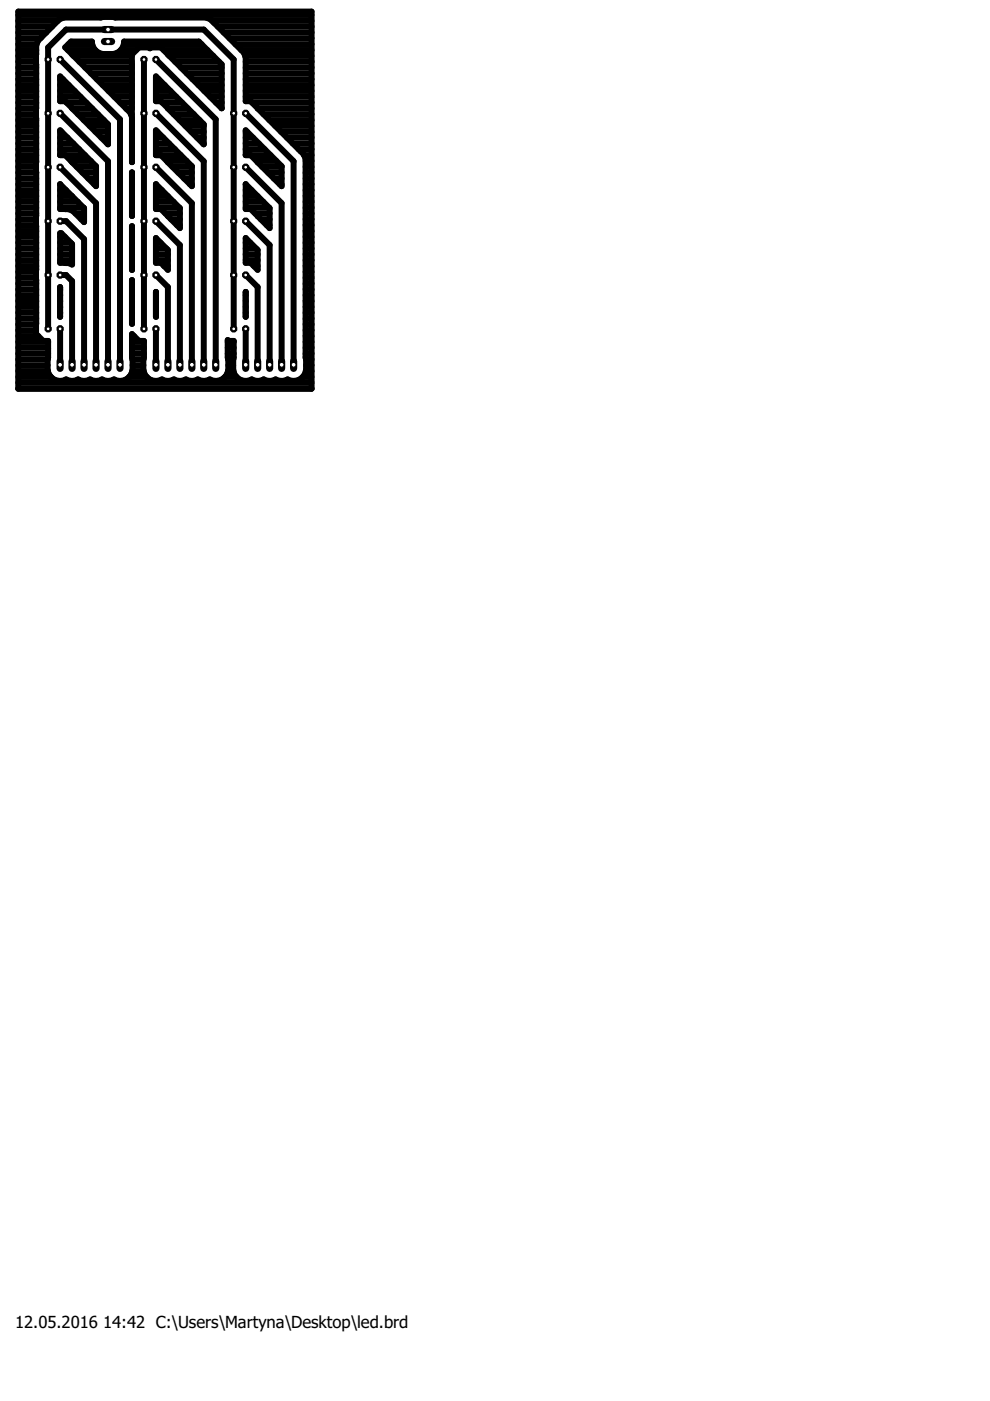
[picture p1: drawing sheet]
<svg xmlns="http://www.w3.org/2000/svg" width="210mm" height="297mm" viewBox="0 0 210 297" stroke-linecap="round" stroke-linejoin="round" font-family="sans-serif">
<defs><g id="words">
<g font-size="3.5">
<text x="3.2" y="281.5">12.05.2016</text>
<text x="21.9" y="281.5">14:42 C:\Users\Martyna\Desktop\led.brd</text>
</g>
</g></defs>
<g fill="none" stroke="#000" stroke-width="1.3">
<path d="M3.9 2.5h62.2v79.9h-62.2zM3.9 19.3h3.8M3.9 18h3.8M3.9 16.8h3.8M3.9 15.6h3.8M3.9 14.3h3.8M3.9 13.1h3.7M3.9 11.9h3.7M3.9 10.6h3.8M3.9 9.4h3.8M3.9 8.1h4.7M3.9 6.9h5.9"/>
<path d="M3.9 5.7h7.1M3.9 4.4h8.4M3.9 3.2h62.2M12.7 16.2l10.2 10.2v4.2l-9.1-9.1h-1.1zM12.7 12.6l12.7 12.7v52M12.7 19.3h3.1M12.7 18h1.9M12.7 16.8h.7M14.4 10.6h5.8M14.5 9.4h5.1M15.3 11.6h.1M15.3 11.6l-1.5-1.5 1.3-1.3h4.4a2.61 2.61 0 0 0 2.3 2.7h2.2a2.61 2.61 0 0 0 2.3-2.7h15.9l4.8 4.9v9.2"/>
<path d="M15.6 11.9h12.4M16.8 13.1h11.2M18.1 14.3h9.9M19.3 15.6h8.7M20.5 16.8h7.5M21.8 18h6.2M23 19.3h5M25.6 10.6h3.3M26.2 9.4h16.5M28 13.7h.1M30.5 12.6v57.1M33.1 16.2l10.1 10.2v4.2l-9.1-9.1h-1z"/>
<path d="M33.1 12.6l12.6 12.7v52M33.1 19.3h3M33.1 18h1.8M33.1 16.8h.6M34.7 10.6h9.3M35.6 11.6h.1M35.6 11.6l-1.5-1.5h-2.1l-.2 .1-.2-.1h-2.1l-1.5 1.5v13.1l-.4-.8-12.3-12.3M35.6 11.6l11.4 11.4M35.9 11.9h9.3M37.1 13.1h9.3M38.4 14.3h8.6M39.6 15.6h7.4"/>
<path d="M40.8 16.8h6.2M42.1 18h4.9M43.3 19.3h3.7M45 4.4h21.1M46.2 5.7h19.9M47.4 6.9h18.7M48.7 8.1h17.4M49.9 9.4h16.2M51.1 10.6h15M52 11.9h14.1M52.1 19.3h14M52.1 18h14"/>
<path d="M52.1 16.8h14M52.1 15.6h14M52.1 14.3h14M52.1 13.1h14M3.9 32.9h3.8M3.9 39.1h3.8M3.9 37.8h3.8M3.9 36.6h3.8M3.9 35.4h3.7M3.9 34.1h3.8M3.9 31.6h3.8M3.9 30.4h3.8"/>
<path d="M3.9 29.2h3.8M3.9 27.9h3.8M3.9 26.7h3.8M3.9 25.5h3.8M3.9 24.2h3.7M3.9 23h3.7M3.9 21.8h3.8M3.9 20.5h3.8M7.7 36.6l-.1-25a3.6 3.6 0 0 1 1.2-3.7l3.8-3.8 .9-.4h7.9l.4-.1 2.6 .1h19.3l.9 .4 7.1 7.1 .4 .9v9.4h1l11.3 11.2 .4 1 .1 42.5M7.7 36.6l-.1 34.2 1.5 1.5h1.1l-.1 3.9M12.7 39.1l5.1 5v3l-2.3-2.4-1-.4h-1.8zM12.7 35.5l7.7 7.6v34.2"/>
<path d="M12.7 24l10.2 10.2v43.1M12.7 39.1h.1M12.7 31.6h4.1M12.7 30.4h2.8M12.7 29.2h1.6M12.7 27.9h.4M12.7 20.5h4.4M13.8 32.9l6.6 6.6v-4.3l-7.7-7.6v5.3h5.3M14.1 21.8h4.2M15 34.1h4.3M15.3 23h4.2M16.3 35.4h4.1"/>
<path d="M16.5 24.2h4.3M17.5 36.6h2.9M17.8 25.5h4.2M18.7 37.8h1.7M19 26.7h3.9M20 39.1h.4M20.2 27.9h2.7M21.5 29.2h1.4M22.7 30.4h.2M24.2 20.5h3.8M25.5 21.8h2.5M26.7 23h1.3"/>
<path d="M27.7 24.2h.3M28 25.1v9.3M28 36.6v9.2M28 32.9h.1M28 25.1h.1M28 34.4h.1M28 36.6h.1M28 22.9v.1M28 39.1h.1M28 37.8h.1M28 34.1h.1M28 31.6h.1"/>
<path d="M28 30.4h.1M28 29.2h.1M28 27.9h.1M28 26.7h.1M28 25.5h.1M33.1 39.1l5 5v4.3l-4-4.1h-1zM33.1 35.5l7.6 7.6v34.2M33.1 24l10.1 10.2v43.1M33.1 39.1h.1M33.1 31.6h4M33.1 30.4h2.8M33.1 29.2h1.5"/>
<path d="M33.1 27.9h.3M33.1 20.5h4.3M34.1 32.9l6.6 6.6v-4.3l-7.6-7.6v5.3h5.2M34.4 21.8h4.2M35.3 34.1h4.3M35.6 34.4h.1M35.6 23h4.2M36.6 35.4h4.1M36.8 24.2h4.3M37.8 36.6h2.9M38.1 25.5h4.2M39 37.8h1.7"/>
<path d="M39.3 26.7h3.9M40.3 39.1h.4M40.6 27.9h2.6M41.8 29.2h1.4M43 30.4h.2M44.6 20.5h2.4M45.8 21.8h1.2M47 22.9v.1M52.1 39.1l5.1 5v4.3l-4.1-4.1h-1zM52.1 35.5l7.6 7.6v34.2M52.1 24l10.2 10.2v43.1M52.1 39.1h.1"/>
<path d="M52.1 31.6h4M52.1 30.4h2.8M52.1 29.2h1.5M52.1 27.9h.3M52.1 20.5h14M53.1 32.9l6.6 6.6v-4.3l-7.6-7.6v5.3h5.3M53.4 21.8h12.7M54.4 34.1h4.2M54.7 23h11.4M55.6 35.4h4.1M55.9 24.2h10.2M56.8 36.6h2.9"/>
<path d="M57.1 25.5h9M58.1 37.8h1.6M58.4 26.7h7.7M59.3 39.1h.4M59.6 27.9h6.5M60.8 29.2h5.3M62.1 30.4h4M63.3 31.6h2.8M64.5 32.9h1.6M64.8 39.1h1.3M64.8 37.8h1.3M64.8 36.6h1.3"/>
<path d="M64.8 35.4h1.3M64.8 34.1h1.3M3.9 58.9h3.7M3.9 57.6h3.7M3.9 56.4h3.8M3.9 55.2h3.8M3.9 53.9h3.8M3.9 52.7h3.8M3.9 51.5h3.8M3.9 50.2h3.8M3.9 49h3.8M3.9 47.7h3.7"/>
<path d="M3.9 46.5h3.7M3.9 45.3h3.8M3.9 44h3.8M3.9 42.8h3.8M3.9 41.6h3.8M3.9 40.3h3.8M12.7 49.4h.3l2.3 2.3v4.4l-.8-.3-1.8-.1zM12.7 58.3h1.3l1.3 1.3v17.7M12.7 46.9h1.3l3.8 3.8v26.6M12.7 55.2h2.6M12.7 53.9h2.6M12.7 52.7h2.6"/>
<path d="M12.7 51.5h2.3M12.7 50.2h1.1M12.7 44h5M12.7 42.8h3.8M12.7 41.6h2.6M12.7 40.3h1.3M16 45.3h1.8M17.2 46.5h.6M28 48v9.2M28 59.4v9.2M28 59.4h.1M28 48h.1"/>
<path d="M28 45.8h.1M28 56.4h.1M28 55.2h.1M28 53.9h.1M28 52.7h.1M28 51.5h.1M28 50.2h.1M28 49h.1M28 45.3h.1M28 44h.1M28 42.8h.1M28 41.6h.1"/>
<path d="M28 40.3h.1M33.1 50.5l2.5 2.5v4.2l-1.5-1.5h-1zM33.1 58.3l2.5 2.6v16.4M33.1 46.9l5 5.1v25.3M33.1 55.2h2.5M33.1 53.9h2.5M33.1 52.7h2.2M33.1 51.5h.9M33.1 44h4.9M33.1 42.8h3.7M33.1 41.6h2.5M33.1 40.3h1.2"/>
<path d="M34.8 56.4h.8M35.1 45.3h3M35.6 45.8h.1M36.3 46.5h1.8M37.5 47.7h.6M52.1 50.5l2.5 2.5v4.2l-1.5-1.5h-1zM52.1 58.3l2.5 2.6v16.4M52.1 46.9l5.1 5.1v25.3M52.1 55.2h2.5M52.1 53.9h2.5M52.1 52.7h2.2M52.1 51.5h1"/>
<path d="M52.1 44h5M52.1 42.8h3.7M52.1 41.6h2.5M52.1 40.3h1.3M53.8 56.4h.8M54.1 45.3h3.1M54.7 45.8h.1M55.3 46.5h1.9M56.5 47.7h.7M64.8 58.9h1.3M64.8 57.6h1.3M64.8 56.4h1.3"/>
<path d="M64.8 55.2h1.3M64.8 53.9h1.3M64.8 52.7h1.3M64.8 51.5h1.3M64.8 50.2h1.3M64.8 49h1.3M64.8 47.7h1.3M64.8 46.5h1.3M64.8 45.3h1.3M64.8 44h1.3M64.8 42.8h1.3M64.8 41.6h1.3"/>
<path d="M64.8 40.3h1.3M3.9 79.9h6.9M3.9 78.7h6.3M3.9 77.4h6.2M3.9 76.2h6.2M3.9 75h6.3M3.9 73.7h6.3M3.9 72.5h6.3M3.9 71.2h4.2M3.9 70h3.7M3.9 68.8h3.7M3.9 67.5h3.8"/>
<path d="M3.9 66.3h3.8M3.9 65.1h3.8M3.9 63.8h3.8M3.9 62.6h3.8M3.9 61.4h3.8M3.9 60.1h3.8M10.1 76.2v2.2a2.64 2.64 0 0 0 3.9 2 2.54 2.54 0 0 0 2.6 0 2.54 2.54 0 0 0 2.5 0 2.54 2.54 0 0 0 2.5 0 2.54 2.54 0 0 0 2.6 0 2.66 2.66 0 0 0 3.9-2v-2.2M10.2 69.7v-59.6l3.8-3.8h29.2l6.4 6.3v57.1M12.7 69.7v7.6M12.7 66.3h.1M12.7 65.1h.1M12.7 63.8h.1"/>
<path d="M12.7 62.6h.1M12.7 61.4h.1M12.8 60.9v6.3M27.4 79.9h3.7M28 68.6v.1M28 75h2.5M28 73.7h2.5M28 72.5h2.5M28 71.2h.4M28 67.5h.1M28 66.3h.1M28 65.1h.1"/>
<path d="M28 63.8h.1M28 62.6h.1M28 61.4h.1M28 60.1h.1M28 78.7h2.5M28.1 76.2h2.3M28.1 76.2l-.1-.4v-5l1.5 1.5h1v3.5a4.1 4.1 0 0 0 .9 4.4 2.62 2.62 0 0 0 2.9 .2 2.52 2.52 0 0 0 2.6 0 2.52 2.52 0 0 0 2.5 0 2.49 2.49 0 0 0 2.5 0 2.54 2.54 0 0 0 2.6 0 2.65 2.65 0 0 0 3.9-2v-2.2M28.1 77.4h2.3M33.1 61.9v5.3M33.1 69.7v7.6M33.1 67.2h.1M33.1 61.9h.1"/>
<path d="M33.1 66.3h.1M33.1 65.1h.1M33.1 63.8h.1M33.1 62.6h.1M47.7 79.9h2.4M48.3 75h1.3M48.3 73.7h1.3M48.3 72.5h1.3M48.3 78.7h1.2M48.4 76.2h1M48.4 76.2l-.1-.4v-3.7l.2 .2h1.1l-.2 3.9M48.4 77.4h1"/>
<path d="M49.4 76.2v2.2a2.64 2.64 0 0 0 4 2 2.54 2.54 0 0 0 2.5 0 2.52 2.52 0 0 0 2.5 0 2.52 2.52 0 0 0 2.6 0 2.64 2.64 0 0 0 3.9-2v-2.2M52.1 61.9v5.3M52.1 69.7v7.6M52.1 67.2h.1M52.1 61.9h.1M52.1 66.3h.1M52.1 65.1h.1M52.1 63.8h.1M52.1 62.6h.1M64.2 79.9h1.9M64.8 75h1.3M64.8 73.7h1.3"/>
<path d="M64.8 72.5h1.3M64.8 71.2h1.3M64.8 70h1.3M64.8 68.8h1.3M64.8 67.5h1.3M64.8 66.3h1.3M64.8 65.1h1.3M64.8 63.8h1.3M64.8 62.6h1.3M64.8 61.4h1.3M64.8 60.1h1.3M64.8 78.7h1.3"/>
<path d="M64.9 77.4h1.2M64.9 76.2h1.2M3.9 82.4h62.2M3.9 81.2h62.2"/>
</g>
<circle cx="10.2" cy="58.3" r=".71" fill="#000" stroke="#000" stroke-width=".21"/>
<circle cx="10.2" cy="58.3" r=".4" fill="#fff" stroke="#000" stroke-width=".21"/>
<circle cx="12.7" cy="58.3" r=".71" fill="#000" stroke="#000" stroke-width=".21"/>
<circle cx="12.7" cy="58.3" r=".4" fill="#fff" stroke="#000" stroke-width=".21"/>
<circle cx="10.2" cy="69.7" r=".71" fill="#000" stroke="#000" stroke-width=".21"/>
<circle cx="10.2" cy="69.7" r=".4" fill="#fff" stroke="#000" stroke-width=".21"/>
<circle cx="12.7" cy="69.7" r=".71" fill="#000" stroke="#000" stroke-width=".21"/>
<circle cx="12.7" cy="69.7" r=".4" fill="#fff" stroke="#000" stroke-width=".21"/>
<circle cx="10.2" cy="46.9" r=".71" fill="#000" stroke="#000" stroke-width=".21"/>
<circle cx="10.2" cy="46.9" r=".4" fill="#fff" stroke="#000" stroke-width=".21"/>
<circle cx="12.7" cy="46.9" r=".71" fill="#000" stroke="#000" stroke-width=".21"/>
<circle cx="12.7" cy="46.9" r=".4" fill="#fff" stroke="#000" stroke-width=".21"/>
<circle cx="10.2" cy="35.5" r=".71" fill="#000" stroke="#000" stroke-width=".21"/>
<circle cx="10.2" cy="35.5" r=".4" fill="#fff" stroke="#000" stroke-width=".21"/>
<circle cx="12.7" cy="35.5" r=".71" fill="#000" stroke="#000" stroke-width=".21"/>
<circle cx="12.7" cy="35.5" r=".4" fill="#fff" stroke="#000" stroke-width=".21"/>
<circle cx="10.2" cy="24" r=".71" fill="#000" stroke="#000" stroke-width=".21"/>
<circle cx="10.2" cy="24" r=".4" fill="#fff" stroke="#000" stroke-width=".21"/>
<circle cx="12.7" cy="24" r=".71" fill="#000" stroke="#000" stroke-width=".21"/>
<circle cx="12.7" cy="24" r=".4" fill="#fff" stroke="#000" stroke-width=".21"/>
<circle cx="10.2" cy="12.6" r=".71" fill="#000" stroke="#000" stroke-width=".21"/>
<circle cx="10.2" cy="12.6" r=".4" fill="#fff" stroke="#000" stroke-width=".21"/>
<circle cx="12.7" cy="12.6" r=".71" fill="#000" stroke="#000" stroke-width=".21"/>
<circle cx="12.7" cy="12.6" r=".4" fill="#fff" stroke="#000" stroke-width=".21"/>
<circle cx="30.5" cy="69.7" r=".71" fill="#000" stroke="#000" stroke-width=".21"/>
<circle cx="30.5" cy="69.7" r=".4" fill="#fff" stroke="#000" stroke-width=".21"/>
<circle cx="33.1" cy="69.7" r=".71" fill="#000" stroke="#000" stroke-width=".21"/>
<circle cx="33.1" cy="69.7" r=".4" fill="#fff" stroke="#000" stroke-width=".21"/>
<circle cx="30.5" cy="58.3" r=".71" fill="#000" stroke="#000" stroke-width=".21"/>
<circle cx="30.5" cy="58.3" r=".4" fill="#fff" stroke="#000" stroke-width=".21"/>
<circle cx="33.1" cy="58.3" r=".71" fill="#000" stroke="#000" stroke-width=".21"/>
<circle cx="33.1" cy="58.3" r=".4" fill="#fff" stroke="#000" stroke-width=".21"/>
<circle cx="30.5" cy="46.9" r=".71" fill="#000" stroke="#000" stroke-width=".21"/>
<circle cx="30.5" cy="46.9" r=".4" fill="#fff" stroke="#000" stroke-width=".21"/>
<circle cx="33.1" cy="46.9" r=".71" fill="#000" stroke="#000" stroke-width=".21"/>
<circle cx="33.1" cy="46.9" r=".4" fill="#fff" stroke="#000" stroke-width=".21"/>
<circle cx="30.5" cy="35.5" r=".71" fill="#000" stroke="#000" stroke-width=".21"/>
<circle cx="30.5" cy="35.5" r=".4" fill="#fff" stroke="#000" stroke-width=".21"/>
<circle cx="33.1" cy="35.5" r=".71" fill="#000" stroke="#000" stroke-width=".21"/>
<circle cx="33.1" cy="35.5" r=".4" fill="#fff" stroke="#000" stroke-width=".21"/>
<circle cx="30.5" cy="24" r=".71" fill="#000" stroke="#000" stroke-width=".21"/>
<circle cx="30.5" cy="24" r=".4" fill="#fff" stroke="#000" stroke-width=".21"/>
<circle cx="33.1" cy="24" r=".71" fill="#000" stroke="#000" stroke-width=".21"/>
<circle cx="33.1" cy="24" r=".4" fill="#fff" stroke="#000" stroke-width=".21"/>
<circle cx="30.5" cy="12.6" r=".71" fill="#000" stroke="#000" stroke-width=".21"/>
<circle cx="30.5" cy="12.6" r=".4" fill="#fff" stroke="#000" stroke-width=".21"/>
<circle cx="33.1" cy="12.6" r=".71" fill="#000" stroke="#000" stroke-width=".21"/>
<circle cx="33.1" cy="12.6" r=".4" fill="#fff" stroke="#000" stroke-width=".21"/>
<circle cx="49.6" cy="69.7" r=".71" fill="#000" stroke="#000" stroke-width=".21"/>
<circle cx="49.6" cy="69.7" r=".4" fill="#fff" stroke="#000" stroke-width=".21"/>
<circle cx="52.1" cy="69.7" r=".71" fill="#000" stroke="#000" stroke-width=".21"/>
<circle cx="52.1" cy="69.7" r=".4" fill="#fff" stroke="#000" stroke-width=".21"/>
<circle cx="49.6" cy="58.3" r=".71" fill="#000" stroke="#000" stroke-width=".21"/>
<circle cx="49.6" cy="58.3" r=".4" fill="#fff" stroke="#000" stroke-width=".21"/>
<circle cx="52.1" cy="58.3" r=".71" fill="#000" stroke="#000" stroke-width=".21"/>
<circle cx="52.1" cy="58.3" r=".4" fill="#fff" stroke="#000" stroke-width=".21"/>
<circle cx="49.6" cy="46.9" r=".71" fill="#000" stroke="#000" stroke-width=".21"/>
<circle cx="49.6" cy="46.9" r=".4" fill="#fff" stroke="#000" stroke-width=".21"/>
<circle cx="52.1" cy="46.9" r=".71" fill="#000" stroke="#000" stroke-width=".21"/>
<circle cx="52.1" cy="46.9" r=".4" fill="#fff" stroke="#000" stroke-width=".21"/>
<circle cx="49.6" cy="35.5" r=".71" fill="#000" stroke="#000" stroke-width=".21"/>
<circle cx="49.6" cy="35.5" r=".4" fill="#fff" stroke="#000" stroke-width=".21"/>
<circle cx="52.1" cy="35.5" r=".71" fill="#000" stroke="#000" stroke-width=".21"/>
<circle cx="52.1" cy="35.5" r=".4" fill="#fff" stroke="#000" stroke-width=".21"/>
<circle cx="49.6" cy="24" r=".71" fill="#000" stroke="#000" stroke-width=".21"/>
<circle cx="49.6" cy="24" r=".4" fill="#fff" stroke="#000" stroke-width=".21"/>
<circle cx="52.1" cy="24" r=".71" fill="#000" stroke="#000" stroke-width=".21"/>
<circle cx="52.1" cy="24" r=".4" fill="#fff" stroke="#000" stroke-width=".21"/>
<path d="M12.7 76.6v1.5" fill="none" stroke="#000" stroke-width="1.5"/>
<circle cx="12.7" cy="77.3" r=".51" fill="#fff" stroke="#000" stroke-width=".21"/>
<path d="M15.3 76.6v1.5" fill="none" stroke="#000" stroke-width="1.5"/>
<circle cx="15.3" cy="77.3" r=".51" fill="#fff" stroke="#000" stroke-width=".21"/>
<path d="M17.8 76.6v1.5" fill="none" stroke="#000" stroke-width="1.5"/>
<circle cx="17.8" cy="77.3" r=".51" fill="#fff" stroke="#000" stroke-width=".21"/>
<path d="M20.4 76.6v1.5" fill="none" stroke="#000" stroke-width="1.5"/>
<circle cx="20.4" cy="77.3" r=".51" fill="#fff" stroke="#000" stroke-width=".21"/>
<path d="M22.9 76.6v1.5" fill="none" stroke="#000" stroke-width="1.5"/>
<circle cx="22.9" cy="77.3" r=".51" fill="#fff" stroke="#000" stroke-width=".21"/>
<path d="M25.4 76.6v1.5" fill="none" stroke="#000" stroke-width="1.5"/>
<circle cx="25.4" cy="77.3" r=".51" fill="#fff" stroke="#000" stroke-width=".21"/>
<path d="M33.1 76.6v1.5" fill="none" stroke="#000" stroke-width="1.5"/>
<circle cx="33.1" cy="77.3" r=".51" fill="#fff" stroke="#000" stroke-width=".21"/>
<path d="M35.6 76.6v1.5" fill="none" stroke="#000" stroke-width="1.5"/>
<circle cx="35.6" cy="77.3" r=".51" fill="#fff" stroke="#000" stroke-width=".21"/>
<path d="M38.1 76.6v1.5" fill="none" stroke="#000" stroke-width="1.5"/>
<circle cx="38.1" cy="77.3" r=".51" fill="#fff" stroke="#000" stroke-width=".21"/>
<path d="M40.7 76.6v1.5" fill="none" stroke="#000" stroke-width="1.5"/>
<circle cx="40.7" cy="77.3" r=".51" fill="#fff" stroke="#000" stroke-width=".21"/>
<path d="M43.2 76.6v1.5" fill="none" stroke="#000" stroke-width="1.5"/>
<circle cx="43.2" cy="77.3" r=".51" fill="#fff" stroke="#000" stroke-width=".21"/>
<path d="M45.7 76.6v1.5" fill="none" stroke="#000" stroke-width="1.5"/>
<circle cx="45.7" cy="77.3" r=".51" fill="#fff" stroke="#000" stroke-width=".21"/>
<path d="M52.1 76.6v1.5" fill="none" stroke="#000" stroke-width="1.5"/>
<circle cx="52.1" cy="77.3" r=".51" fill="#fff" stroke="#000" stroke-width=".21"/>
<path d="M54.6 76.6v1.5" fill="none" stroke="#000" stroke-width="1.5"/>
<circle cx="54.6" cy="77.3" r=".51" fill="#fff" stroke="#000" stroke-width=".21"/>
<path d="M57.2 76.6v1.5" fill="none" stroke="#000" stroke-width="1.5"/>
<circle cx="57.2" cy="77.3" r=".51" fill="#fff" stroke="#000" stroke-width=".21"/>
<path d="M59.7 76.6v1.5" fill="none" stroke="#000" stroke-width="1.5"/>
<circle cx="59.7" cy="77.3" r=".51" fill="#fff" stroke="#000" stroke-width=".21"/>
<path d="M62.3 76.6v1.5" fill="none" stroke="#000" stroke-width="1.5"/>
<circle cx="62.3" cy="77.3" r=".51" fill="#fff" stroke="#000" stroke-width=".21"/>
<path d="M22.1 8.8h1.6" fill="none" stroke="#000" stroke-width="1.5"/>
<circle cx="22.9" cy="8.8" r=".51" fill="#fff" stroke="#000" stroke-width=".21"/>
<path d="M22.1 6.3h1.6" fill="none" stroke="#000" stroke-width="1.5"/>
<circle cx="22.9" cy="6.3" r=".51" fill="#fff" stroke="#000" stroke-width=".21"/>
<use href="#words"/>
</svg>
